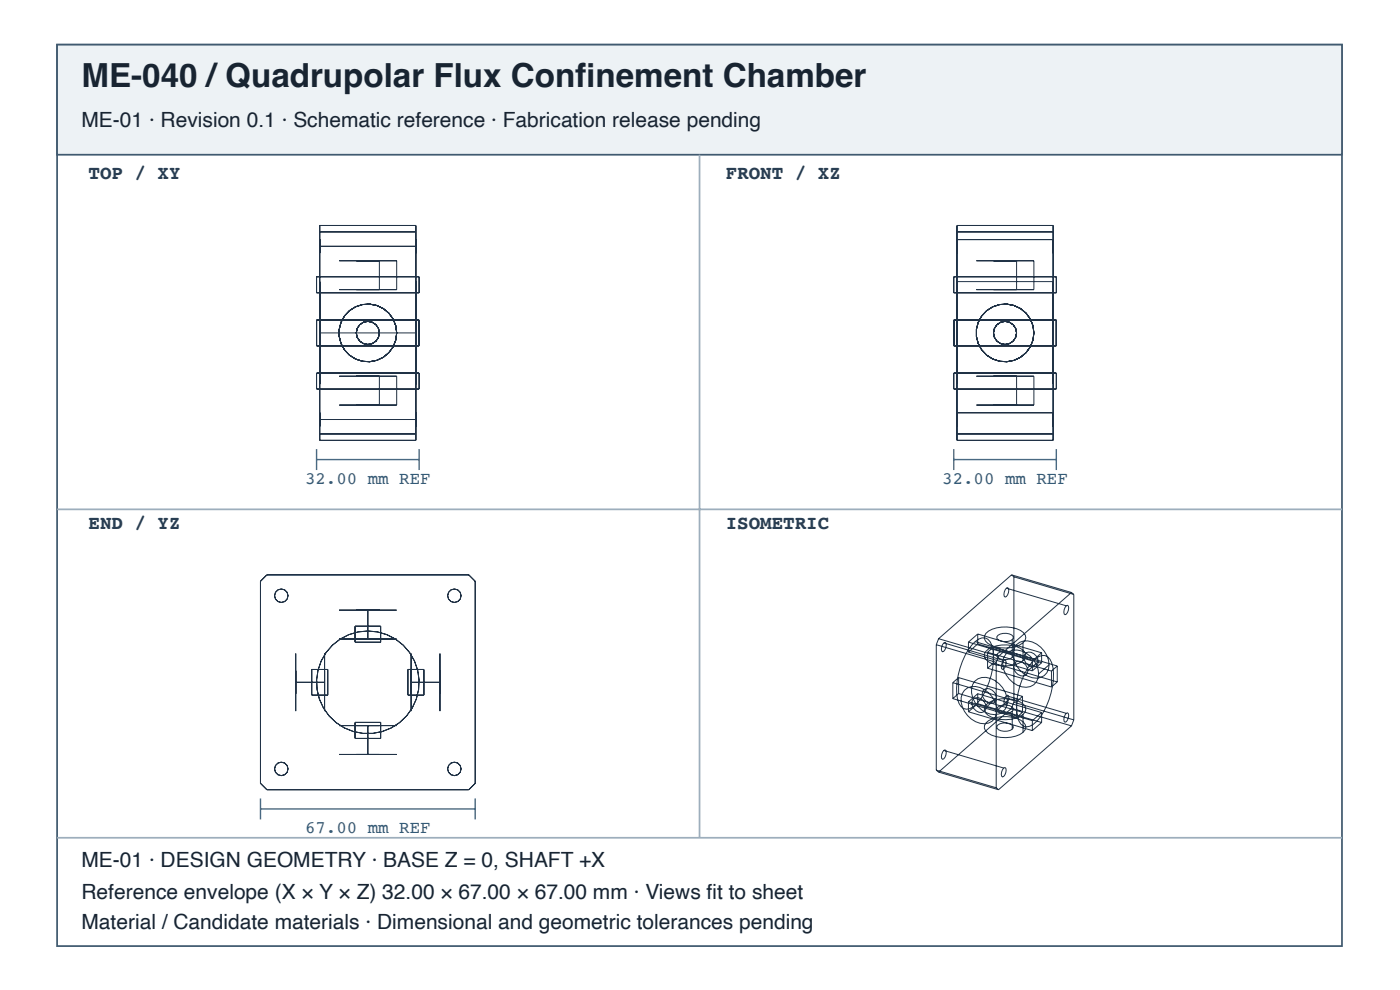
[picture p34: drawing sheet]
<svg xmlns="http://www.w3.org/2000/svg" width="297mm" height="210mm" viewBox="0 0 297 210" stroke-linecap="round" stroke-linejoin="round" font-family="sans-serif">
<defs><g id="words">
<text font-size="7" fill="#182431" x="17.3" y="18.4">ME-040 /Quadrupolar Flux Confi nement Chamber</text>
<g font-size="4.4" fill="#182431">
<text x="17.3" y="26.9">ME-01 · Revision 0.1 · Schematic reference · Fabrication release pending</text>
<text x="17.3" y="183.9">ME-01 · DESIGN GEOMETRY · BASE Z = 0, SHAFT +X</text>
<text x="17.3" y="190.6">Reference envelope (X × Y × Z) 32.00 × 67.00 × 67.00 mm · Views fi t to sheet</text>
<text x="17.3" y="196.9">Material / Candidate materials · Dimensional and geometric tolerances pending</text>
</g>
<g font-size="4.1" fill="#263d52">
<text x="18.8" y="38">TOP / XY</text>
<text x="154" y="38">FRONT / XZ</text>
<text x="18.8" y="112.1">END / YZ</text>
<text x="154" y="112.1">ISOMETRIC</text>
</g>
<g font-size="3.7" fill="#335b78">
<text x="64.7" y="102.6">32.00 mm REF</text>
<text x="199.9" y="102.6">32.00 mm REF</text>
<text x="64.7" y="176.7">67.00 mm REF</text>
</g>
</g></defs>
<path d="M12.1 9.5h272.6v191.1h-272.6z" fill="none" stroke="#405a70" stroke-width=".37"/>
<path d="M12.1 9.5h272.6v23.3h-272.6z" fill="#edf2f5"/>
<path d="M12.1 9.5h272.6v23.3h-272.6z" fill="none" stroke="#405a70" stroke-width=".37"/>
<path d="M148.4 32.8v144.8M12.1 108h272.6M12.1 177.6h272.6" fill="none" stroke="#9daebc" stroke-width=".37"/>
<g fill="none" stroke="#203246" stroke-width=".21">
<path d="M67.2 58.7h21.7v3.4h-21.7zM67.8 59.7v21.7zM67.8 50.8v2.9zM67.8 47.8h20.4v45.6h-20.4zM67.8 49.2h20.4M67.8 52.2h20.4M72 55.3h12.2zM75.6 55.3h4.9zM80.5 55.3v6.1M84.2 55.3v6.1M88.2 59.7v21.7zM88.2 50.8v2.9z"/>
<path d="M202.3 58.7h21.8v3.4h-21.8zM203 50.8v2.9zM203 59.7v21.7zM203 47.8h20.4v45.6h-20.4zM203 49.2h20.4M203 50.8h20.4M203 59.7h20.4M207.1 55.3h12.2zM210.8 55.3h4.9zM215.7 55.3v6.1M219.3 55.3v6.1M223.4 50.8v2.9z"/>
<path d="M223.4 59.7v21.7zM67.2 67.9h21.7v5.4h-21.7zM67.2 79.1h21.7v3.4h-21.7zM67.8 70.6h20.4M72 79.8h12.2zM72 61.4h12.2zM75.6 79.8h4.9zM75.6 61.4h4.9zM80.5 79.8v6.1M84.2 79.8v6.1M202.3 67.9h21.8v5.4h-21.8zM202.3 79.1h21.8v3.4h-21.8z"/>
<path d="M207.1 61.4h12.2zM207.1 79.8h12.2zM210.8 61.4h4.9zM210.8 79.8h4.9zM215.7 79.8v6.1M219.3 79.8v6.1M67.8 87.5v2.9zM67.8 92h20.4M67.8 88.9h20.4M72 85.9h12.2zM75.6 85.9h4.9zM88.2 87.5v2.9z"/>
<path d="M203 87.5v2.9zM203 92h20.4M203 87.5h20.4M207.1 85.9h12.2zM210.8 85.9h4.9zM223.4 87.5v2.9zM55.3 123.2l1.3-1.3h42.9l1.3 1.3v42.9l-1.3 1.3h-42.9l-1.3-1.3zM62.7 138.5v12.3zM68.9 138.5v12.3zM71.9 135.5h12.2zM71.9 129.4h12.2zM75.3 132.8h5.5v3.4h-5.5z"/>
<path d="M75.6 135.5h4.9zM75.6 129.4h4.9zM78 129.4v6.1M87.2 138.5v12.3zM93.3 138.5v12.3zM198.6 136.7l12.7 3.7M198.6 136.7v26.6M199.1 135.4l12.7 3.7M199.1 135.4l-.5 1.3M200.2 136.3l.3-.1a1.4 1.4 0 0 1-.5 2 1.31 1.31 0 0 1 .2-1.9zM200.2 136.3l12.7 3.7M205.5 136.1v2.1"/>
<path d="M205.5 138.2l13.5 4M205.5 136.1l13.5 4M206.9 136a1.98 1.98 0 0 1 2-.8 1.98 1.98 0 0 1 1.5 1.7 14.9 14.9 0 0 1-3.2 12.3 2.28 2.28 0 0 1-3.3 .6 8.4 8.4 0 0 1-.6-6.7 13.8 13.8 0 0 1 3.6-7.1zM206.9 136l12.7 3.8M207.4 134.4l-1.9 1.7M207.4 134.4v2.1M207.4 136.5l-1.9 1.7M207.4 136.5l13.6 4M207.4 134.4l13.6 4M209.2 138.1a6.8 6.8 0 0 1 7.9-.2 1.34 1.34 0 0 1-.1 2.2 7.2 7.2 0 0 1-7.4 .1 1.38 1.38 0 0 1-.4-2.1zM209.2 134.3a6.8 6.8 0 0 1 7.9-.2 1.34 1.34 0 0 1-.1 2.2 7.2 7.2 0 0 1-7.4 .1 1.38 1.38 0 0 1-.4-2.1zM209.5 138.3v3.4"/>
<path d="M209.5 138.3l13.6 4M210.7 137.2l-1.2 1.1M210.7 137.2v3.4M210.7 137.2l13.6 4M211.7 138.5a2.63 2.63 0 0 1 3.2 .2l.1 .4a2.39 2.39 0 0 1-3.5 .1v-.4zM211.7 134.7a2.63 2.63 0 0 1 3.2 .2l.1 .4a2.39 2.39 0 0 1-3.5 .1v-.4zM211.8 139.1l-.5 1.3M213.5 138.6a3.7 3.7 0 0 1 5.1 .5 4.5 4.5 0 0 1 1.3 5.5 3.4 3.4 0 0 1-5 .1 4.8 4.8 0 0 1-1.9-5.4zM213.5 124.7l.3-.1a1.4 1.4 0 0 1-.6 2 1.31 1.31 0 0 1 .3-1.9zM213.5 124.7l12.7 3.7M214.6 121.9l12.7 3.7M214.6 121.9l-15.5 13.5"/>
<path d="M214.6 121.9l.5 .4M214.7 135.6v3.8M215.1 122.3v26.6M215.1 122.3l12.7 3.7M215.7 136.7a3.7 3.7 0 0 1 5.1 .5 4.5 4.5 0 0 1 1.3 5.4 3.4 3.4 0 0 1-5 .2 4.8 4.8 0 0 1-1.9-5.4zM217 136.3v3.8M217.7 138.4a1.84 1.84 0 0 1 2.1 .6 1.84 1.84 0 0 1 0 2.2 1.84 1.84 0 0 1-2.1-.6 1.84 1.84 0 0 1 0-2.2zM219.6 139.8a1.98 1.98 0 0 1 2-.8 1.98 1.98 0 0 1 1.6 1.6 14.9 14.9 0 0 1-3.3 12.3 2.28 2.28 0 0 1-3.3 .6 8.4 8.4 0 0 1-.6-6.7 13.8 13.8 0 0 1 3.6-7zM221 138.4l-2 1.7M221 138.4v2.1M226.2 128.4l.3-.1a1.4 1.4 0 0 1-.5 2 1.31 1.31 0 0 1 .2-1.9zM227.3 125.6l-15.5 13.5"/>
<path d="M227.3 125.6l.5 .4M227.8 126v26.6M62.7 142.2v4.9zM62.7 144.7h6.2M66.1 141.9h3.4v5.5h-3.4zM68.9 142.2v4.9zM71.9 153.8h12.2zM71.9 160h12.2zM75.3 153.2h5.5v3.4h-5.5zM75.6 153.8h4.9zM75.6 160h4.9zM78 153.8v6.2"/>
<path d="M86.5 141.9h3.4v5.5h-3.4zM87.2 142.2v4.9zM87.2 144.7h6.1M93.3 142.2v4.9zM200.2 159.1l.3-.1a1.4 1.4 0 0 1-.5 2 1.31 1.31 0 0 1 .2-1.9zM200.2 159.1l12.7 3.7M202.1 144.7v3.4M202.1 148.1l13.6 4M202.1 144.7l13.6 4M203.4 147l-1.3 1.1M203.4 143.7l-1.3 1M203.4 143.7v3.3"/>
<path d="M203.4 147l13.5 4M203.4 143.7l13.5 3.9M204.6 146.3a3.7 3.7 0 0 1 5.1 .6 4.5 4.5 0 0 1 1.3 5.4 3.4 3.4 0 0 1-4.9 .1 4.8 4.8 0 0 1-2-5.4zM205.5 148.8v2.1M205.5 148.8l13.5 4M205.5 150.9l13.5 4M206.6 148.1a1.84 1.84 0 0 1 2.1 .6 1.84 1.84 0 0 1 .1 2.2 1.84 1.84 0 0 1-2.2-.6 1.84 1.84 0 0 1 0-2.2zM206.8 144.4a3.7 3.7 0 0 1 5.1 .5 4.5 4.5 0 0 1 1.3 5.5 3.4 3.4 0 0 1-4.9 .1 4.8 4.8 0 0 1-1.9-5.4zM207.4 147.1v2.1M207.4 149.2l-1.9 1.7M207.4 147.1l-1.9 1.7M207.4 147.1l13.6 4"/>
<path d="M207.4 149.2l13.6 4M208.8 146.2a1.84 1.84 0 0 1 2.1 .5 1.84 1.84 0 0 1 .1 2.2 1.84 1.84 0 0 1-2.1-.5 1.84 1.84 0 0 1-.1-2.2zM209.2 149.5a6.8 6.8 0 0 1 7.9-.2 1.34 1.34 0 0 1-.1 2.2 7.2 7.2 0 0 1-7.4 .1 1.38 1.38 0 0 1-.4-2.1zM209.2 153.3a6.8 6.8 0 0 1 7.9-.2 1.34 1.34 0 0 1-.1 2.2 7.2 7.2 0 0 1-7.4 .1 1.38 1.38 0 0 1-.4-2.1zM209.5 141.7l13.6 4M210.7 140.6l-1.2 1.1M210.7 140.6l13.6 4M211.3 140.4v26.6M211.4 148l-2.2 1.9M211.7 149.9a2.63 2.63 0 0 1 3.2 .2l.1 .4a2.39 2.39 0 0 1-3.5 .1v-.4zM211.7 153.7a2.63 2.63 0 0 1 3.2 .2l.1 .4a2.39 2.39 0 0 1-3.5 .1v-.4zM212.9 140l.3-.1a1.4 1.4 0 0 1-.5 2 1.31 1.31 0 0 1 .2-1.9z"/>
<path d="M213.5 147.5l.3-.1a1.4 1.4 0 0 1-.6 2 1.31 1.31 0 0 1 .3-1.9zM213.5 147.5l12.7 3.7M213.7 148.7l-2.2 1.9M214.6 150.2l-15.5 13.5M214.6 150.2l12.7 3.7M214.7 150.8v3.8M215.1 148.9l-.5 1.3M215.1 148.9l12.7 3.7M215.5 140.4a1.84 1.84 0 0 1 2.1 .5 1.84 1.84 0 0 1 0 2.2 1.84 1.84 0 0 1-2.1-.5 1.84 1.84 0 0 1 0-2.2zM215.7 148.7v3.4M216.9 151l-1.2 1.1M216.9 147.6l-1.2 1.1"/>
<path d="M216.9 147.6v3.4M217 151.5v3.8M219 140.1v2.1M219 152.8v2.1M220.3 140.3l-2.2 1.9M221 151.1v2.1M221 140.5l-2 1.7M221 153.2l-2 1.7M221 151.1l-2 1.7M222.6 140.9l-2.2 2M223.1 142.3v3.4M224.3 144.6l-1.2 1.1"/>
<path d="M224.3 141.2l-1.2 1.1M224.3 141.2v3.4M226.2 151.2l.3-.1a1.4 1.4 0 0 1-.5 2 1.31 1.31 0 0 1 .2-1.9zM227.3 153.9l-15.5 13.5M227.8 152.6l-.5 1.3M198.6 163.3l12.7 3.7M198.6 163.3l.5 .4M199.1 163.7l12.7 3.7M211.3 167l.5 .4M212.9 162.8l.3-.1a1.4 1.4 0 0 1-.5 2 1.31 1.31 0 0 1 .2-1.9z"/>
<circle cx="78" cy="70.6" r="2.45"/>
<circle cx="78" cy="70.6" r="6.1"/>
<circle cx="213.2" cy="70.6" r="2.45"/>
<circle cx="213.2" cy="70.6" r="6.1"/>
<circle cx="59.7" cy="126.3" r="1.43"/>
<circle cx="96.4" cy="126.3" r="1.43"/>
<circle cx="78" cy="144.7" r="10.9"/>
<circle cx="59.7" cy="163" r="1.43"/>
<circle cx="96.4" cy="163" r="1.43"/>
</g>
<path d="M67.2 95.2v4.5M67.2 97.4h21.7M88.9 95.2v4.5M202.3 97.4h21.8M202.3 95.2v4.5M224.1 95.2v4.5M55.3 169.3v4.4M55.3 171.5h45.5M100.8 169.3v4.4" fill="none" stroke="#466b86" stroke-width=".3"/>
<use href="#words"/>
</svg>
